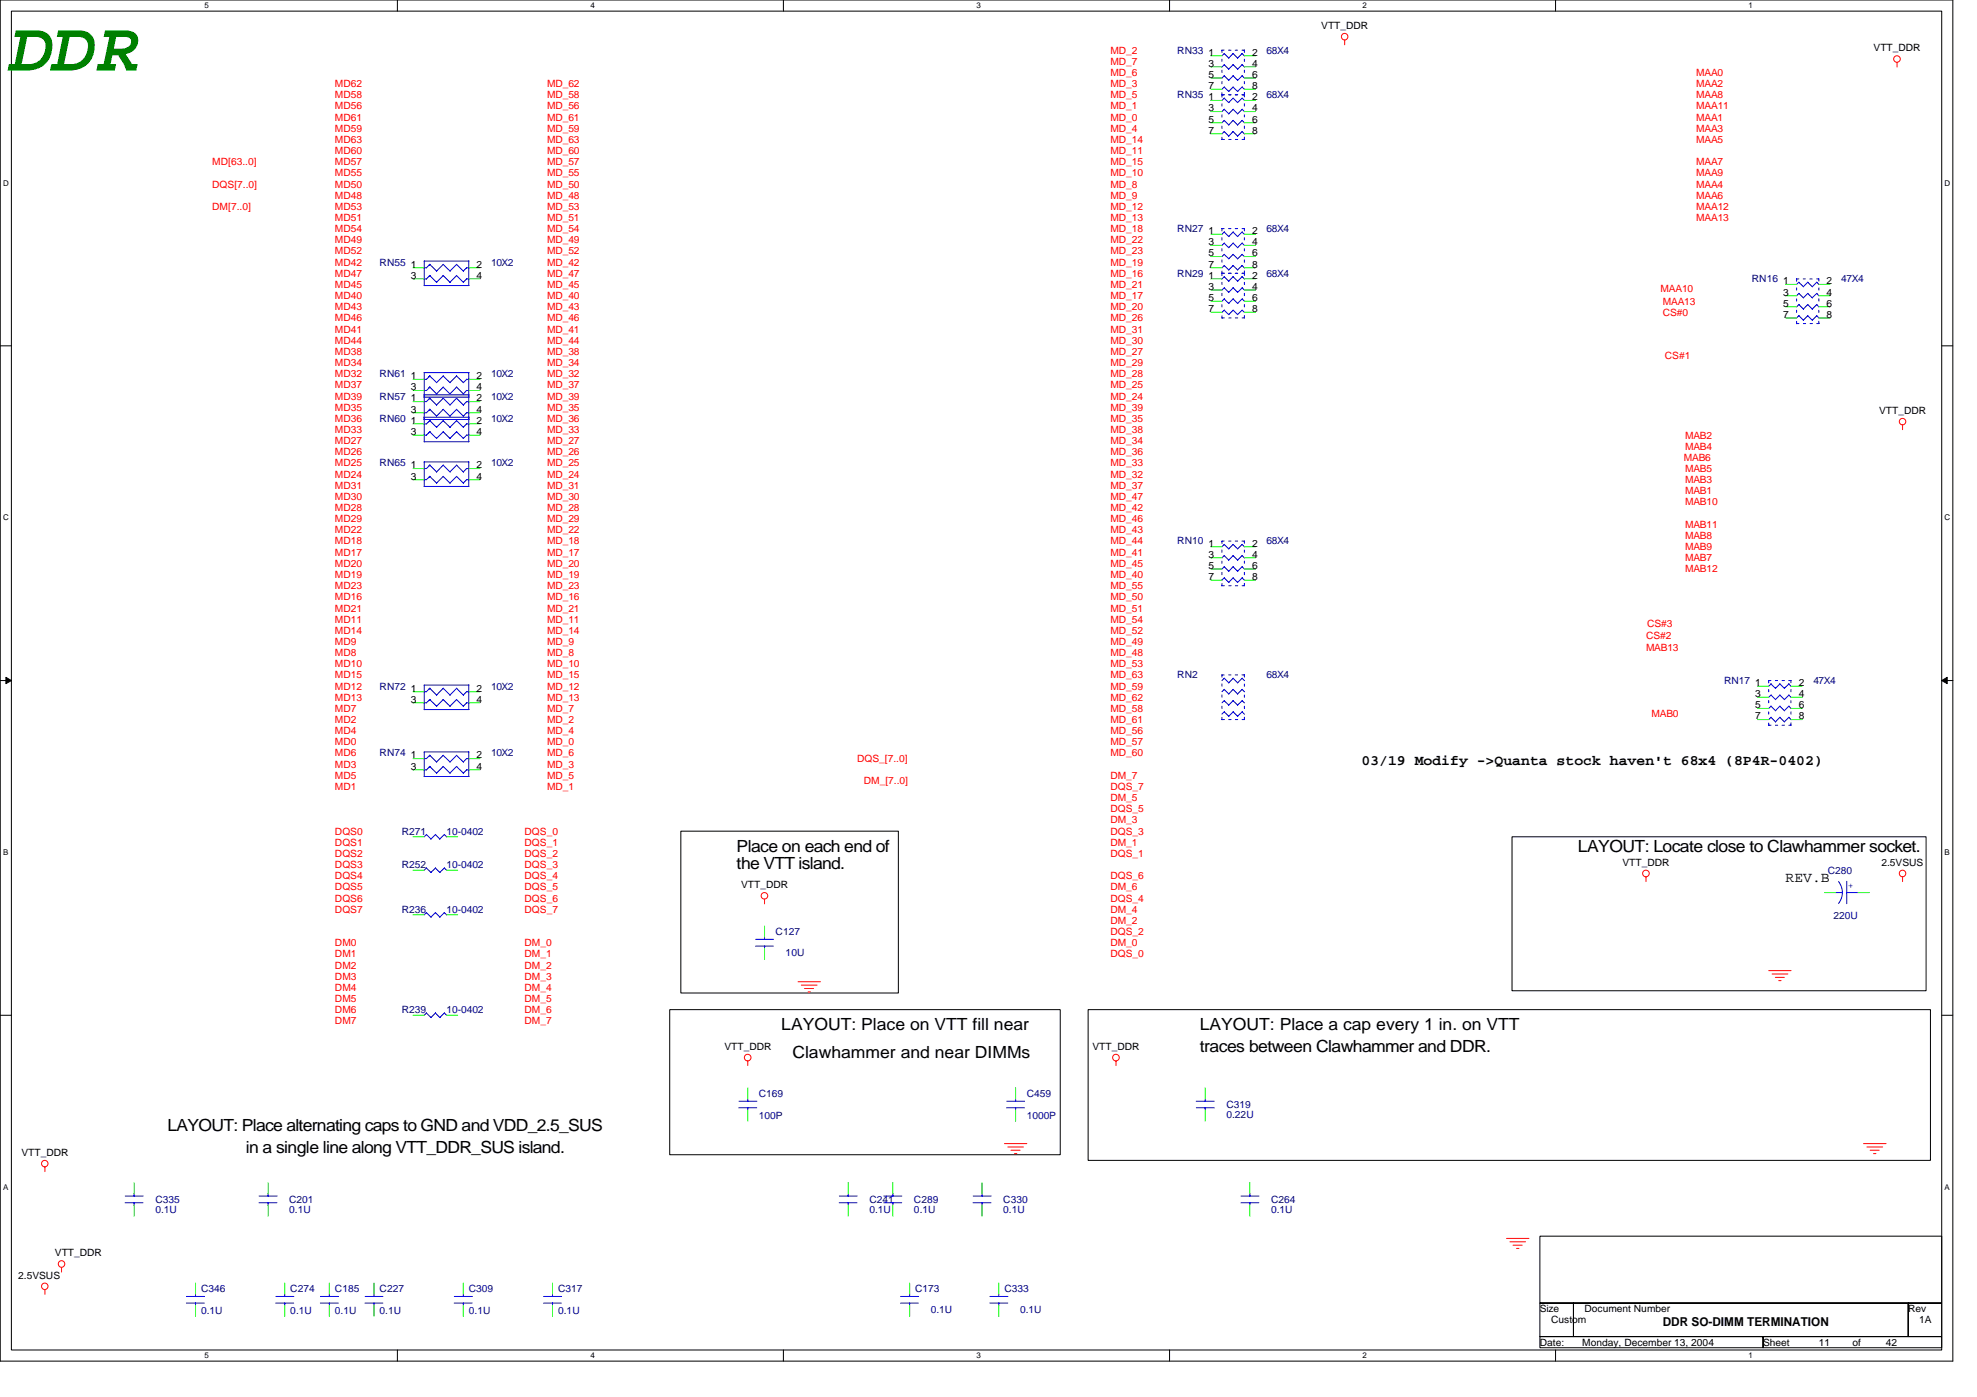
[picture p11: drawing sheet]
<svg xmlns="http://www.w3.org/2000/svg" width="297mm" height="210mm" viewBox="0 0 297 210" stroke-linecap="round" stroke-linejoin="round" font-family="sans-serif">
<defs><g id="words">
<text font-size="10.7" fill="#008000" x="1.7" y="10.6">DDR</text>
<g font-size="2.5">
<text x="110.7" y="128">Place on each end of</text>
<text x="110.7" y="130.5">the VTT island.</text>
<text x="237.1" y="128">LAYOUT: Locate close to Clawhammer socket.</text>
<text x="117.4" y="154.8">LAYOUT: Place on VTT fill near</text>
<text x="180.3" y="154.8">LAYOUT: Place a cap every 1 in. on VTT</text>
<text x="119.1" y="159">Clawhammer and near DIMMs</text>
<text x="180.3" y="158.1">traces between Clawhammer and DDR.</text>
<text x="25.2" y="169.9">LAYOUT: Place alternating caps to GND and VDD_2.5_SUS</text>
<text x="36.9" y="173.2">in a single line along VTT_DDR_SUS island.</text>
</g>
<g font-size="2.2">
<text x="204.6" y="115">03/19 Modify -&gt;Quanta stock haven't 68x4 (8P4R-0402)</text>
<text x="268.3" y="132.5">REV.B</text>
</g>
<text font-size="1.8" x="249.8" y="199.2">DDR SO-DIMM TERMINATION</text>
<g font-size="1.5">
<text x="198.5" y="4.4">VTT_DDR</text>
<text x="181.6" y="8.4">1</text>
<text x="181.6" y="10">3</text>
<text x="181.6" y="11.7">5</text>
<text x="188.1" y="8.4">2</text>
<text x="188.1" y="10">4</text>
<text x="188.1" y="11.7">6</text>
<text x="281.5" y="7.7">VTT_DDR</text>
<text x="181.6" y="15.1">1</text>
<text x="181.6" y="16.7">3</text>
<text x="181.6" y="13.4">7</text>
<text x="188.1" y="15.1">2</text>
<text x="188.1" y="16.7">4</text>
<text x="188.1" y="13.4">8</text>
<text x="181.6" y="18.4">5</text>
<text x="181.6" y="20.1">7</text>
<text x="188.1" y="18.4">6</text>
<text x="188.1" y="20.1">8</text>
<text x="181.6" y="35.2">1</text>
<text x="188.1" y="35.2">2</text>
<text x="61.7" y="40.2">1</text>
<text x="61.7" y="41.9">3</text>
<text x="71.6" y="40.2">2</text>
<text x="71.6" y="41.9">4</text>
<text x="181.6" y="41.9">1</text>
<text x="181.6" y="36.9">3</text>
<text x="181.6" y="38.5">5</text>
<text x="181.6" y="40.2">7</text>
<text x="188.1" y="41.9">2</text>
<text x="188.1" y="36.9">4</text>
<text x="188.1" y="38.5">6</text>
<text x="188.1" y="40.2">8</text>
<text x="181.6" y="43.6">3</text>
<text x="181.6" y="45.2">5</text>
<text x="181.6" y="46.9">7</text>
<text x="188.1" y="43.6">4</text>
<text x="188.1" y="45.2">6</text>
<text x="188.1" y="46.9">8</text>
<text x="267.9" y="42.7">1</text>
<text x="267.9" y="44.4">3</text>
<text x="267.9" y="46.1">5</text>
<text x="267.9" y="47.8">7</text>
<text x="274.4" y="42.7">2</text>
<text x="274.4" y="44.4">4</text>
<text x="274.4" y="46.1">6</text>
<text x="274.4" y="47.8">8</text>
<text x="61.7" y="57">1</text>
<text x="61.7" y="58.7">3</text>
<text x="71.6" y="57">2</text>
<text x="71.6" y="58.7">4</text>
<text x="61.7" y="63.7">1</text>
<text x="61.7" y="65.4">3</text>
<text x="61.7" y="60.3">1</text>
<text x="61.7" y="62">3</text>
<text x="71.6" y="63.7">2</text>
<text x="71.6" y="65.4">4</text>
<text x="71.6" y="60.3">2</text>
<text x="71.6" y="62">4</text>
<text x="282.3" y="62.2">VTT_DDR</text>
<text x="61.7" y="70.4">1</text>
<text x="71.6" y="70.4">2</text>
<text x="61.7" y="72.1">3</text>
<text x="71.6" y="72.1">4</text>
<text x="181.6" y="82.1">1</text>
<text x="181.6" y="83.8">3</text>
<text x="188.1" y="82.1">2</text>
<text x="188.1" y="83.8">4</text>
<text x="181.6" y="85.5">5</text>
<text x="181.6" y="87.1">7</text>
<text x="188.1" y="85.5">6</text>
<text x="188.1" y="87.1">8</text>
<text x="61.7" y="103.9">1</text>
<text x="61.7" y="105.6">3</text>
<text x="71.6" y="103.9">2</text>
<text x="71.6" y="105.6">4</text>
<text x="263.7" y="103.1">1</text>
<text x="263.7" y="104.8">3</text>
<text x="263.7" y="106.4">5</text>
<text x="270.3" y="103.1">2</text>
<text x="270.3" y="104.8">4</text>
<text x="270.3" y="106.4">6</text>
<text x="61.7" y="114">1</text>
<text x="71.6" y="114">2</text>
<text x="263.7" y="108.1">7</text>
<text x="270.3" y="108.1">8</text>
<text x="61.7" y="115.7">3</text>
<text x="71.6" y="115.7">4</text>
<text x="243.8" y="130.1">VTT_DDR</text>
<text x="282.7" y="130.1">2.5VSUS</text>
<text x="111.4" y="133.5">VTT_DDR</text>
<text x="108.8" y="157.8">VTT_DDR</text>
<text x="164.1" y="157.8">VTT_DDR</text>
<text x="3.2" y="173.7">VTT_DDR</text>
<text x="8.3" y="188.8">VTT_DDR</text>
<text x="2.7" y="192.1">2.5VSUS</text>
<text x="231.4" y="197.1">Size</text>
<text x="238.1" y="197.1">Document Number</text>
<text x="286.7" y="197.1">Rev</text>
<text x="231.4" y="202.2">Date:</text>
<text x="233.1" y="198.8">Custom</text>
<text x="237.7" y="202.2">Monday, December 13, 2004</text>
<text x="264.9" y="202.2">Sheet</text>
<text x="273.3" y="202.2">11</text>
<text x="278.3" y="202.2">of</text>
<text x="283.4" y="202.2">42</text>
<text x="288.4" y="198.8">1A</text>
</g>
<g font-size="1.5" fill="#f00">
<text x="166.8" y="8.1">MD_2</text>
<text x="166.8" y="11.4">MD_6</text>
<text x="166.8" y="9.7">MD_7</text>
<text x="254.8" y="11.4">MAA0</text>
<text x="50.3" y="16.4">MD56</text>
<text x="50.3" y="14.8">MD58</text>
<text x="50.3" y="13.1">MD62</text>
<text x="82.2" y="13.1">MD_62</text>
<text x="82.2" y="16.4">MD_56</text>
<text x="82.2" y="14.8">MD_58</text>
<text x="166.8" y="13.1">MD_3</text>
<text x="166.8" y="14.8">MD_5</text>
<text x="166.8" y="16.4">MD_1</text>
<text x="254.8" y="16.4">MAA11</text>
<text x="254.8" y="14.8">MAA8</text>
<text x="254.8" y="13.1">MAA2</text>
<text x="50.3" y="23.1">MD60</text>
<text x="50.3" y="21.5">MD63</text>
<text x="50.3" y="18.1">MD61</text>
<text x="50.3" y="19.8">MD59</text>
<text x="82.2" y="23.1">MD_60</text>
<text x="82.2" y="19.8">MD_59</text>
<text x="82.2" y="21.5">MD_63</text>
<text x="82.2" y="18.1">MD_61</text>
<text x="166.8" y="18.1">MD_0</text>
<text x="166.8" y="21.5">MD_14</text>
<text x="166.8" y="19.8">MD_4</text>
<text x="166.8" y="23.1">MD_11</text>
<text x="254.8" y="18.1">MAA1</text>
<text x="254.8" y="19.8">MAA3</text>
<text x="254.8" y="21.5">MAA5</text>
<text x="31.9" y="28.2">DQS[7..0]</text>
<text x="31.9" y="24.8">MD[63..0]</text>
<text x="50.3" y="24.8">MD57</text>
<text x="50.3" y="29.8">MD48</text>
<text x="50.3" y="28.2">MD50</text>
<text x="50.3" y="26.5">MD55</text>
<text x="82.2" y="29.8">MD_48</text>
<text x="82.2" y="28.2">MD_50</text>
<text x="82.2" y="26.5">MD_55</text>
<text x="82.2" y="24.8">MD_57</text>
<text x="166.8" y="29.8">MD_9</text>
<text x="166.8" y="24.8">MD_15</text>
<text x="166.8" y="28.2">MD_8</text>
<text x="166.8" y="26.5">MD_10</text>
<text x="254.8" y="26.5">MAA9</text>
<text x="254.8" y="29.8">MAA6</text>
<text x="254.8" y="24.8">MAA7</text>
<text x="254.8" y="28.2">MAA4</text>
<text x="31.9" y="31.5">DM[7..0]</text>
<text x="50.3" y="31.5">MD53</text>
<text x="50.3" y="33.2">MD51</text>
<text x="50.3" y="34.9">MD54</text>
<text x="82.2" y="33.2">MD_51</text>
<text x="82.2" y="34.9">MD_54</text>
<text x="82.2" y="31.5">MD_53</text>
<text x="166.8" y="34.9">MD_18</text>
<text x="166.8" y="33.2">MD_13</text>
<text x="166.8" y="31.5">MD_12</text>
<text x="254.8" y="33.2">MAA13</text>
<text x="254.8" y="31.5">MAA12</text>
<text x="50.3" y="41.6">MD47</text>
<text x="50.3" y="39.9">MD42</text>
<text x="50.3" y="36.6">MD49</text>
<text x="50.3" y="38.2">MD52</text>
<text x="82.2" y="41.6">MD_47</text>
<text x="82.2" y="39.9">MD_42</text>
<text x="82.2" y="36.6">MD_49</text>
<text x="82.2" y="38.2">MD_52</text>
<text x="166.8" y="41.6">MD_16</text>
<text x="166.8" y="39.9">MD_19</text>
<text x="166.8" y="38.2">MD_23</text>
<text x="166.8" y="36.6">MD_22</text>
<text x="50.3" y="43.3">MD45</text>
<text x="50.3" y="46.6">MD43</text>
<text x="50.3" y="44.9">MD40</text>
<text x="82.2" y="43.3">MD_45</text>
<text x="82.2" y="46.6">MD_43</text>
<text x="82.2" y="44.9">MD_40</text>
<text x="166.8" y="44.9">MD_17</text>
<text x="166.8" y="46.6">MD_20</text>
<text x="166.8" y="43.3">MD_21</text>
<text x="249.5" y="43.9">MAA10</text>
<text x="249.8" y="47.5">CS#0</text>
<text x="249.8" y="45.8">MAA13</text>
<text x="50.3" y="53.3">MD38</text>
<text x="50.3" y="48.3">MD46</text>
<text x="50.3" y="50">MD41</text>
<text x="50.3" y="51.6">MD44</text>
<text x="82.2" y="51.6">MD_44</text>
<text x="82.2" y="53.3">MD_38</text>
<text x="82.2" y="48.3">MD_46</text>
<text x="82.2" y="50">MD_41</text>
<text x="166.8" y="51.6">MD_30</text>
<text x="166.8" y="48.3">MD_26</text>
<text x="166.8" y="50">MD_31</text>
<text x="166.8" y="53.3">MD_27</text>
<text x="250.1" y="54">CS#1</text>
<text x="50.3" y="58.4">MD37</text>
<text x="50.3" y="56.7">MD32</text>
<text x="50.3" y="55">MD34</text>
<text x="82.2" y="56.7">MD_32</text>
<text x="82.2" y="55">MD_34</text>
<text x="82.2" y="58.4">MD_37</text>
<text x="166.8" y="58.4">MD_25</text>
<text x="166.8" y="55">MD_29</text>
<text x="166.8" y="56.7">MD_28</text>
<text x="50.3" y="61.7">MD35</text>
<text x="50.3" y="65">MD33</text>
<text x="50.3" y="63.4">MD36</text>
<text x="50.3" y="60">MD39</text>
<text x="82.2" y="63.4">MD_36</text>
<text x="82.2" y="60">MD_39</text>
<text x="82.2" y="61.7">MD_35</text>
<text x="82.2" y="65">MD_33</text>
<text x="166.8" y="60">MD_24</text>
<text x="166.8" y="63.4">MD_35</text>
<text x="166.8" y="65">MD_38</text>
<text x="166.8" y="61.7">MD_39</text>
<text x="253.2" y="65.9">MAB2</text>
<text x="50.3" y="71.8">MD24</text>
<text x="50.3" y="70.1">MD25</text>
<text x="50.3" y="68.4">MD26</text>
<text x="50.3" y="66.7">MD27</text>
<text x="82.2" y="71.8">MD_24</text>
<text x="82.2" y="70.1">MD_25</text>
<text x="82.2" y="66.7">MD_27</text>
<text x="82.2" y="68.4">MD_26</text>
<text x="166.8" y="66.7">MD_34</text>
<text x="166.8" y="70.1">MD_33</text>
<text x="166.8" y="71.8">MD_32</text>
<text x="166.8" y="68.4">MD_36</text>
<text x="253" y="69.2">MAB6</text>
<text x="253.2" y="67.6">MAB4</text>
<text x="253.2" y="70.9">MAB5</text>
<text x="50.3" y="76.8">MD28</text>
<text x="50.3" y="73.4">MD31</text>
<text x="50.3" y="75.1">MD30</text>
<text x="82.2" y="76.8">MD_28</text>
<text x="82.2" y="73.4">MD_31</text>
<text x="82.2" y="75.1">MD_30</text>
<text x="166.8" y="73.4">MD_37</text>
<text x="166.8" y="76.8">MD_42</text>
<text x="166.8" y="75.1">MD_47</text>
<text x="253.2" y="72.6">MAB3</text>
<text x="253.2" y="74.3">MAB1</text>
<text x="253.2" y="75.9">MAB10</text>
<text x="50.3" y="83.5">MD17</text>
<text x="50.3" y="81.8">MD18</text>
<text x="50.3" y="78.5">MD29</text>
<text x="50.3" y="80.1">MD22</text>
<text x="82.2" y="83.5">MD_17</text>
<text x="82.2" y="81.8">MD_18</text>
<text x="82.2" y="78.5">MD_29</text>
<text x="82.2" y="80.1">MD_22</text>
<text x="166.8" y="80.1">MD_43</text>
<text x="166.8" y="83.5">MD_41</text>
<text x="166.8" y="78.5">MD_46</text>
<text x="166.8" y="81.8">MD_44</text>
<text x="253.2" y="82.7">MAB9</text>
<text x="253.2" y="81">MAB8</text>
<text x="253.2" y="79.3">MAB11</text>
<text x="50.3" y="85.2">MD20</text>
<text x="50.3" y="86.8">MD19</text>
<text x="50.3" y="88.5">MD23</text>
<text x="82.2" y="86.8">MD_19</text>
<text x="82.2" y="88.5">MD_23</text>
<text x="82.2" y="85.2">MD_20</text>
<text x="166.8" y="85.2">MD_45</text>
<text x="166.8" y="88.5">MD_55</text>
<text x="166.8" y="86.8">MD_40</text>
<text x="253.2" y="86">MAB12</text>
<text x="253.2" y="84.3">MAB7</text>
<text x="50.3" y="91.9">MD21</text>
<text x="50.3" y="93.6">MD11</text>
<text x="50.3" y="90.2">MD16</text>
<text x="50.3" y="95.2">MD14</text>
<text x="82.2" y="93.6">MD_11</text>
<text x="82.2" y="90.2">MD_16</text>
<text x="82.2" y="95.2">MD_14</text>
<text x="82.2" y="91.9">MD_21</text>
<text x="166.8" y="90.2">MD_50</text>
<text x="166.8" y="91.9">MD_51</text>
<text x="166.8" y="93.6">MD_54</text>
<text x="166.8" y="95.2">MD_52</text>
<text x="247.5" y="94.2">CS#3</text>
<text x="50.3" y="98.6">MD8</text>
<text x="50.3" y="96.9">MD9</text>
<text x="50.3" y="100.3">MD10</text>
<text x="50.3" y="101.9">MD15</text>
<text x="82.2" y="100.3">MD_10</text>
<text x="82.2" y="101.9">MD_15</text>
<text x="82.2" y="96.9">MD_9</text>
<text x="82.2" y="98.6">MD_8</text>
<text x="166.8" y="98.6">MD_48</text>
<text x="166.8" y="96.9">MD_49</text>
<text x="166.8" y="101.9">MD_63</text>
<text x="166.8" y="100.3">MD_53</text>
<text x="247.3" y="96.1">CS#2</text>
<text x="247.3" y="97.7">MAB13</text>
<text x="50.3" y="103.6">MD12</text>
<text x="50.3" y="105.3">MD13</text>
<text x="50.3" y="107">MD7</text>
<text x="82.2" y="105.3">MD_13</text>
<text x="82.2" y="107">MD_7</text>
<text x="82.2" y="103.6">MD_12</text>
<text x="166.8" y="107">MD_58</text>
<text x="166.8" y="105.3">MD_62</text>
<text x="166.8" y="103.6">MD_59</text>
<text x="248.1" y="107.8">MAB0</text>
<text x="50.3" y="108.6">MD2</text>
<text x="50.3" y="113.7">MD6</text>
<text x="50.3" y="112">MD0</text>
<text x="50.3" y="110.3">MD4</text>
<text x="82.2" y="108.6">MD_2</text>
<text x="82.2" y="113.7">MD_6</text>
<text x="82.2" y="112">MD_0</text>
<text x="82.2" y="110.3">MD_4</text>
<text x="166.8" y="110.3">MD_56</text>
<text x="166.8" y="112">MD_57</text>
<text x="166.8" y="108.6">MD_61</text>
<text x="166.8" y="113.7">MD_60</text>
<text x="50.3" y="115.3">MD3</text>
<text x="50.3" y="118.7">MD1</text>
<text x="50.3" y="117">MD5</text>
<text x="82.2" y="117">MD_5</text>
<text x="82.2" y="115.3">MD_3</text>
<text x="82.2" y="118.7">MD_1</text>
<text x="128.8" y="114.5">DQS_[7..0]</text>
<text x="129.8" y="117.9">DM_[7..0]</text>
<text x="166.8" y="117">DM_7</text>
<text x="166.8" y="118.7">DQS_7</text>
<text x="50.3" y="125.4">DQS0</text>
<text x="78.8" y="125.4">DQS_0</text>
<text x="166.8" y="120.4">DM_5</text>
<text x="166.8" y="122">DQS_5</text>
<text x="166.8" y="125.4">DQS_3</text>
<text x="166.8" y="123.7">DM_3</text>
<text x="50.3" y="127.1">DQS1</text>
<text x="50.3" y="128.8">DQS2</text>
<text x="50.3" y="130.4">DQS3</text>
<text x="78.8" y="127.1">DQS_1</text>
<text x="78.8" y="128.8">DQS_2</text>
<text x="78.8" y="130.4">DQS_3</text>
<text x="166.8" y="128.8">DQS_1</text>
<text x="166.8" y="127.1">DM_1</text>
<text x="50.3" y="132.1">DQS4</text>
<text x="50.3" y="137.1">DQS7</text>
<text x="50.3" y="133.8">DQS5</text>
<text x="50.3" y="135.5">DQS6</text>
<text x="78.8" y="133.8">DQS_5</text>
<text x="78.8" y="132.1">DQS_4</text>
<text x="78.8" y="137.1">DQS_7</text>
<text x="78.8" y="135.5">DQS_6</text>
<text x="166.8" y="132.1">DQS_6</text>
<text x="166.8" y="133.8">DM_6</text>
<text x="166.8" y="135.5">DQS_4</text>
<text x="166.8" y="137.1">DM_4</text>
<text x="50.3" y="143.8">DM1</text>
<text x="50.3" y="142.2">DM0</text>
<text x="78.8" y="142.2">DM_0</text>
<text x="78.8" y="143.8">DM_1</text>
<text x="166.8" y="143.8">DQS_0</text>
<text x="166.8" y="142.2">DM_0</text>
<text x="166.8" y="140.5">DQS_2</text>
<text x="166.8" y="138.8">DM_2</text>
<text x="50.3" y="145.5">DM2</text>
<text x="50.3" y="147.2">DM3</text>
<text x="50.3" y="148.9">DM4</text>
<text x="78.8" y="147.2">DM_3</text>
<text x="78.8" y="148.9">DM_4</text>
<text x="78.8" y="145.5">DM_2</text>
<text x="50.3" y="153.9">DM7</text>
<text x="50.3" y="152.2">DM6</text>
<text x="50.3" y="150.6">DM5</text>
<text x="78.8" y="152.2">DM_6</text>
<text x="78.8" y="150.6">DM_5</text>
<text x="78.8" y="153.9">DM_7</text>
</g>
<g font-size="1.5" fill="#000080">
<text x="176.9" y="8.1">RN33</text>
<text x="190.3" y="8.1">68X4</text>
<text x="176.9" y="14.8">RN35</text>
<text x="190.3" y="14.8">68X4</text>
<text x="176.9" y="34.9">RN27</text>
<text x="190.3" y="34.9">68X4</text>
<text x="57" y="39.9">RN55</text>
<text x="73.8" y="39.9">10X2</text>
<text x="176.9" y="41.6">RN29</text>
<text x="190.3" y="41.6">68X4</text>
<text x="263.2" y="42.4">RN16</text>
<text x="276.6" y="42.4">47X4</text>
<text x="57" y="56.7">RN61</text>
<text x="73.8" y="56.7">10X2</text>
<text x="57" y="63.4">RN60</text>
<text x="57" y="60">RN57</text>
<text x="73.8" y="63.4">10X2</text>
<text x="73.8" y="60">10X2</text>
<text x="57" y="70.1">RN65</text>
<text x="73.8" y="70.1">10X2</text>
<text x="176.9" y="81.8">RN10</text>
<text x="190.3" y="81.8">68X4</text>
<text x="176.9" y="101.9">RN2</text>
<text x="190.3" y="101.9">68X4</text>
<text x="57" y="103.6">RN72</text>
<text x="73.8" y="103.6">10X2</text>
<text x="259" y="102.8">RN17</text>
<text x="272.5" y="102.8">47X4</text>
<text x="57" y="113.7">RN74</text>
<text x="73.8" y="113.7">10X2</text>
<text x="60.4" y="125.4">R271</text>
<text x="67.1" y="125.4">10-0402</text>
<text x="60.4" y="130.4">R252</text>
<text x="67.1" y="130.4">10-0402</text>
<text x="274.6" y="131.3">C280</text>
<text x="60.4" y="137.1">R236</text>
<text x="67.1" y="137.1">10-0402</text>
<text x="116.5" y="140.5">C127</text>
<text x="118" y="143.7">10U</text>
<text x="275.5" y="138.2">220U</text>
<text x="60.4" y="152.2">R239</text>
<text x="67.1" y="152.2">10-0402</text>
<text x="114" y="164.8">C169</text>
<text x="154.3" y="164.8">C459</text>
<text x="184.3" y="166.5">C319</text>
<text x="184.3" y="168">0.22U</text>
<text x="114" y="168.1">100P</text>
<text x="154.3" y="168.1">1000P</text>
<text x="23.3" y="180.7">C335</text>
<text x="23.3" y="182.2">0.1U</text>
<text x="43.5" y="180.7">C201</text>
<text x="43.5" y="182.2">0.1U</text>
<text x="130.6" y="180.7">C241</text>
<text x="130.6" y="182.2">0.1U</text>
<text x="137.3" y="180.7">C289</text>
<text x="137.3" y="182.2">0.1U</text>
<text x="150.7" y="180.7">C330</text>
<text x="150.7" y="182.2">0.1U</text>
<text x="191" y="180.7">C264</text>
<text x="191" y="182.2">0.1U</text>
<text x="30.2" y="194.1">C346</text>
<text x="30.2" y="197.5">0.1U</text>
<text x="43.6" y="194.1">C274</text>
<text x="43.6" y="197.5">0.1U</text>
<text x="50.3" y="194.1">C185</text>
<text x="50.3" y="197.5">0.1U</text>
<text x="57" y="194.1">C227</text>
<text x="57" y="197.5">0.1U</text>
<text x="70.4" y="194.1">C309</text>
<text x="70.4" y="197.5">0.1U</text>
<text x="83.9" y="194.1">C317</text>
<text x="83.9" y="197.5">0.1U</text>
<text x="137.5" y="194.1">C173</text>
<text x="139.8" y="197.3">0.1U</text>
<text x="150.9" y="194.1">C333</text>
<text x="153.3" y="197.3">0.1U</text>
</g>
<text font-size="1.5" fill="#00f" x="277.7" y="132.6" transform="rotate(90 277.7 132.6)">+</text>
<g font-size="1.2">
<text x="30.7" y="1.3">5</text>
<text x="88.7" y="1.3">4</text>
<text x="146.7" y="1.3">3</text>
<text x="204.7" y="1.3">2</text>
<text x="262.7" y="1.3">1</text>
<text x=".5" y="27.9">D</text>
<text x="292.2" y="27.9">D</text>
<text x=".5" y="78.2">C</text>
<text x="292.2" y="78.2">C</text>
<text x=".5" y="128.5">B</text>
<text x="292.2" y="128.5">B</text>
<text x=".5" y="178.8">A</text>
<text x="292.2" y="178.8">A</text>
<text x="30.7" y="204.1">5</text>
<text x="88.7" y="204.1">4</text>
<text x="146.7" y="204.1">3</text>
<text x="204.7" y="204.1">2</text>
<text x="262.7" y="204.1">1</text>
</g>
</g></defs>
<path d="M0 0h293.4v204.5h-293.4zM1.7 1.7h290v201.1h-290z" fill="none" stroke="#000" stroke-width=".15"/>
<g fill="#fff">
<path d="M30.7 .2h.7v1.3h-.7z"/>
<path d="M30.7 203h.7v1.4h-.7z"/>
</g>
<path d="M59.7 0v1.7M59.7 202.8v1.7" fill="none" stroke="#000" stroke-width=".15"/>
<g fill="#fff">
<path d="M88.7 .2h.7v1.3h-.7z"/>
<path d="M88.7 203h.7v1.4h-.7z"/>
</g>
<path d="M117.7 0v1.7M117.7 202.8v1.7" fill="none" stroke="#000" stroke-width=".15"/>
<g fill="#fff">
<path d="M146.7 .2h.7v1.3h-.7z"/>
<path d="M146.7 203h.7v1.4h-.7z"/>
</g>
<path d="M175.7 0v1.7M175.7 202.8v1.7" fill="none" stroke="#000" stroke-width=".15"/>
<g fill="#fff">
<path d="M204.7 .2h.7v1.3h-.7z"/>
<path d="M204.7 203h.7v1.4h-.7z"/>
</g>
<path d="M233.7 0v1.7M233.7 202.8v1.7" fill="none" stroke="#000" stroke-width=".15"/>
<g fill="#fff">
<path d="M262.7 .2h.7v1.3h-.7z"/>
<path d="M262.7 203h.7v1.4h-.7z"/>
<path d="M.5 26.8h.8v1.4h-.8z"/>
<path d="M292.2 26.8h.8v1.4h-.8z"/>
<path d="M.5 77.1h.8v1.3h-.8z"/>
<path d="M292.2 77.1h.8v1.3h-.8z"/>
</g>
<path d="M0 52h1.7M291.7 52h1.7" fill="none" stroke="#000" stroke-width=".15"/>
<g fill="#fff">
<path d="M.5 127.4h.7v1.3h-.7z"/>
<path d="M292.2 127.4h.7v1.3h-.7z"/>
</g>
<path d="M0 102.3h1.7M291.7 102.3h1.7" fill="none" stroke="#000" stroke-width=".15"/>
<path d="M.9 101.8l.8 .5-.8 .4zM291.7 102.3l.9-.5v.9z" fill="#000" stroke="#000" stroke-width=".15"/>
<g fill="#fff">
<path d="M.5 177.7h.7v1.3h-.7z"/>
<path d="M292.2 177.7h.7v1.3h-.7z"/>
</g>
<path d="M102.3 124.9h32.7v24.3h-32.7zM227.2 125.7h62.2v23.2h-62.2zM0 152.5h1.7M100.6 151.7h58.7v21.8h-58.7zM163.5 151.7h126.5v22.6h-126.5zM291.7 152.5h1.7M231.4 195.8h5v5h-5zM231.4 185.7h60.3v10.1h-60.3zM236.4 195.8h50.3v5h-50.3zM286.7 195.8h5v5h-5zM231.4 200.8h33.5v1.7h-33.5zM264.9 200.8h26.8v1.7h-26.8z" fill="none" stroke="#000" stroke-width=".15"/>
<g fill="none" stroke="#f00" stroke-width=".15">
<path d="M202 6v.7M285 9.4v.7M285.9 63.9v.7M114.9 135.1v.7M247.3 131.8v.7M285.9 131.8v.7M112.3 159.4v.7M119.9 147.5h3.4M120.4 148h2.4M120.9 148.5h1.3M121.4 149h.4M167.7 159.4v.7"/>
<path d="M265.7 145.8h3.4M266.3 146.3h2.3M266.7 146.9h1.4M267.2 147.3h.4M6.7 175.3v.7M150.9 171.8h3.4M151.4 172.3h2.4M151.9 172.8h1.4M152.4 173.3h.4M280 171.8h3.4M280.5 172.3h2.4M281 172.8h1.3"/>
<path d="M281.5 173.3h.4M6.7 193.8v.7M9.2 190.4v.7M226.4 186.1h3.3M226.9 186.6h2.3M227.3 187.1h1.4M227.9 187.6h.3"/>
<circle cx="202" cy="5.5" r=".49"/>
<circle cx="285" cy="8.9" r=".49"/>
<circle cx="285.9" cy="63.3" r=".49"/>
<circle cx="114.9" cy="134.6" r=".49"/>
<circle cx="247.3" cy="131.2" r=".5"/>
<circle cx="285.8" cy="131.2" r=".49"/>
<circle cx="112.3" cy="158.9" r=".5"/>
<circle cx="167.7" cy="158.9" r=".5"/>
<circle cx="6.7" cy="174.8" r=".49"/>
<circle cx="6.7" cy="193.3" r=".49"/>
<circle cx="9.2" cy="189.9" r=".49"/>
</g>
<g fill="none" stroke="#00f" stroke-width=".15">
<path d="M183.6 14.2h.4M183.6 7.5h.3M183.6 7.5v.4M183.6 8.9v.3M183.6 10.5v.4M183.6 12.2v.4M183.6 13.9v.7M183.6 15.6v.3M183.6 17.3v.3M183.6 18.9v.4M183.6 16.8l.4-.4 .6 .7M183.6 8.4l.4-.4 .6 .7"/>
<path d="M183.6 11.7l.4-.3 .6 .7M183.9 14.8l.7 .6M184 14.7l-.4 .4M184 18.1l-.4 .3M184 9.7l-.4 .4M184.6 14.2h.4M184.6 7.5h.4M185.3 14.8l.7 .6M185.3 16.4l.7 .7M185.3 18.1l.7 .7M185.3 19.8l.7 .7M185.3 8l.7 .7"/>
<path d="M185.3 9.7l.7 .7M185.3 11.4l.7 .7M185.3 13.1l.7 .7M185.3 14.7l-.7 .7M185.3 16.4l-.7 .7M185.3 18.1l-.7 .7-.7-.7M185.3 19.7l-.7 .7M185.3 8l-.7 .7M185.3 9.7l-.7 .7-.7-.7M185.3 11.4l-.7 .7M185.3 13.1l-.7 .7-.6-.7-.4 .3M185.6 14.2h.4"/>
<path d="M185.6 7.5h.3M186.6 14.2h.4M186.6 7.5h.4M186.6 14.8l.4 .3M186.6 16.4l.4 .4M186.6 18.1l.4 .4M186.6 19.8l.4 .3M186.6 8l.4 .4M186.6 9.7l.4 .4M186.6 11.4l.4 .3M186.6 13.1l.4 .3M186.6 14.7l-.7 .7"/>
<path d="M186.6 16.4l-.7 .7M186.6 18.1l-.7 .7M186.6 19.7l-.7 .7M186.6 8l-.7 .7M186.6 9.7l-.7 .7M186.6 11.4l-.7 .7M186.6 13.1l-.7 .6M187 7.5v.4M187 8.9v.3M187 10.5v.4M187 12.2v.4M187 13.9v.7"/>
<path d="M187 15.6v.3M187 17.3v.3M187 18.9v.4M64.6 39.7l1 1M64.6 39.7l-.5 .5h-.4M66.6 39.7l1 1M66.6 39.7l-1 1M68.6 39.7l1 1M68.6 39.7l-1 1M70.4 39.2v3.7M70.5 39.2h-6.8v3.7M183.6 34.4h.3"/>
<path d="M183.6 20.6v.4h.4M183.6 34.4v.3M183.6 35.7v.4M183.6 37.4v.3M183.6 39.1v.3M183.6 20.1l.4-.4 .6 .8M183.6 35.2l.4-.4 .6 .8M183.9 38.2l.7 .7M184 36.5l-.4 .4M184 38.2l-.4 .3M184.6 34.4h.4M184.6 21h.4"/>
<path d="M185.3 34.9l.7 .7M185.3 36.5l.7 .7M185.3 38.2l.7 .7M185.3 39.9l.7 .7M185.3 34.8l-.7 .7M185.3 36.5l-.7 .7-.7-.7M185.3 38.2l-.7 .7M185.3 39.9l-.7 .7-.6-.7-.4 .3M185.6 34.4h.3M185.6 21h.4M186.6 34.4h.4M186.6 21h.4"/>
<path d="M186.6 34.9l.4 .3M186.6 36.5l.4 .4M186.6 38.2l.4 .4M186.6 39.9l.4 .4M186.6 34.8l-.7 .7M186.6 36.5l-.7 .7M186.6 38.2l-.7 .7M186.6 39.9l-.7 .7M187 20.6v.4M187 34.3v.4M187 35.7v.4M187 37.4v.3"/>
<path d="M187 39.1v.3M63.7 59.7h6.8M63.7 59.3h6.8M63.7 42.9h6.8M64.6 56.5l1 1M64.6 58.2l1 1M64.6 59.8l1 1.1M64.6 41.4l1 1M64.6 56.5l-.5 .5h-.4M64.6 58.1l-.5 .6h-.4M64.6 41.4l-.5 .5h-.4M64.6 59.8l-.5 .5h-.4"/>
<path d="M65.6 42.4l1-1 1 1M66.6 59.8l1 1.1M66.6 56.5l-1 1M66.6 58.1l-1 1.1M66.6 59.8l-1 1.1M68.6 56.5l1 1M68.6 58.2l1 1M68.6 59.8l1 1.1M68.6 41.4l1 1M68.6 56.5l-1 1-1-1M68.6 58.1l-1 1.1-1-1M68.6 59.8l-1 1.1"/>
<path d="M68.6 41.4l-1 1M70.1 57h.4M70.1 58.7h.4M70.1 41.9h.4M70.1 40.2h.4M70.1 57l-.5 .5M70.1 58.7l-.5 .5M70.1 40.2l-.5 .5M70.1 41.9l-.5 .5M70.4 56v10.4M70.5 56h-6.8v10.4M183.6 41.1h.4"/>
<path d="M183.6 40.7v.7M183.6 42.4v.4M183.6 44.1v.3M183.6 45.8v.3M183.6 47.4v.4h.4M183.6 43.6l.4-.4 .6 .7M183.9 46.6l.7 .7M184 41.6l-.4 .3M184 44.9l-.4 .4M184 46.6l-.4 .3M184.6 41.1h.4M184.6 47.8h.4"/>
<path d="M185.3 41.6l.7 .7M185.3 43.2l.7 .7M185.3 44.9l.7 .7M185.3 46.6l.7 .7M185.3 41.6l-.7 .7-.7-.7M185.3 43.2l-.7 .7M185.3 44.9l-.7 .7-.7-.7M185.3 46.6l-.7 .7M185.6 41.1h.4M185.6 47.8h.4M186.6 41.1h.4M186.6 47.8h.4"/>
<path d="M186.6 41.6l.4 .3M186.6 43.2l.4 .4M186.6 44.9l.4 .4M186.6 46.6l.4 .3M186.6 41.6l-.7 .6M186.6 43.2l-.7 .7M186.6 44.9l-.7 .7M186.6 46.6l-.7 .7M187 40.7v.7M187 42.4v.4M187 44.1v.3M187 45.8v.3"/>
<path d="M187 47.4v.4M269.9 43.2v.4M269.9 44.9v.4M269.9 46.6v.3M269.9 48.3v.3M269.9 48.6h.4M270.3 41.9h-.4v.4M270.3 42.4l.7 .7M270.3 44.1l.7 .7M270.3 45.8l.7 .7M270.3 47.4l.7 .7M270.3 42.4l-.4 .3"/>
<path d="M270.3 44.1l-.4 .3M270.3 45.7l-.4 .4M270.3 47.4l-.4 .4M270.9 41.9h.4M271 48.6h.3M271.6 42.4l.7 .7M271.6 44.1l.7 .7M271.6 45.8l.7 .7M271.6 47.4l.7 .7M271.6 42.4l-.6 .7M271.6 44.1l-.6 .6M271.6 45.7l-.6 .7"/>
<path d="M271.6 47.4l-.6 .7M271.9 41.9h.4M271.9 48.6h.4M272.9 41.9h.4M273 48.6h.3M273 42.4l.3 .4M273 44.1l.3 .3M273 45.8l.3 .3M273 47.4l.3 .4M273 42.4l-.7 .7M273 44.1l-.7 .6M273 45.7l-.7 .7"/>
<path d="M273 47.4l-.7 .7M273.3 41.9v.3M273.3 43.2v.4M273.3 44.9v.4M273.3 46.6v.3M273.3 48.3v.3M63.7 62.7h6.8M63.7 66.4h6.8M63.7 63h6.8M64.4 63.4l.2-.2-.5 .5h-.4M64.4 71.8l.2-.2-.5 .5h-.4M64.6 63.2l1 1"/>
<path d="M64.6 64.9l1 1M64.6 69.9l1 1M64.6 71.6l1 1M64.6 61.5l1 1M64.6 64.9l-.5 .5h-.4M64.6 69.9l-.5 .5h-.4M64.6 61.5l-.5 .5h-.4M66.6 63.2l1 1M66.6 71.6l1 1M66.6 63.2l-1 1M66.6 69.9l-1 1M66.6 71.6l-1 1"/>
<path d="M66.6 61.5l-1 1M68.6 63.2l1 1M68.6 64.9l1 1M68.6 69.9l1 1M68.6 71.6l1 1M68.6 61.5l1 1M68.6 63.2l-1 1M68.6 64.9l-1 1-1-1-1 1M68.6 69.9l-1 1-1-1M68.6 71.6l-1 1M68.6 61.5l-1 1-1-1M70.1 63.7h.4"/>
<path d="M70.1 65.4h.4M70.1 70.4h.4M70.1 72.1h.4M70.1 60.3h.4M70.1 62h.4M70.1 63.7l-.5 .5M70.1 65.4l-.5 .5M70.1 70.4l-.5 .5M70.1 72.1l-.5 .5M70.1 60.3l-.5 .6M70.1 62l-.5 .5M70.4 69.4v3.7"/>
<path d="M70.5 69.4h-6.8v3.7h6.8M183.6 81.3h.3M183.6 81.3v.4M183.6 82.6v.4M183.6 84.3v.3M183.6 86v.4M183.6 87.7v.3M183.6 88h.4M183.9 81.8l.7 .7M183.9 85.2l.7 .7M184 81.8l-.4 .3M184 83.5l-.4 .3"/>
<path d="M184 85.1l-.4 .4M184 86.8l-.4 .4M184.6 81.3h.4M184.6 88h.4M185.3 81.8l.7 .7M185.3 83.5l.7 .7M185.3 85.2l.7 .7M185.3 86.8l.7 .7M185.3 81.8l-.7 .7M185.3 83.5l-.7 .7-.7-.7M185.3 85.1l-.7 .7M185.3 86.8l-.7 .7-.7-.7"/>
<path d="M185.6 81.3h.3M185.6 88h.4M186.6 81.3h.4v.3M186.6 88h.4M186.6 81.8l.4 .4M186.6 83.5l.4 .3M186.6 85.2l.4 .3M186.6 86.8l.4 .4M186.6 81.8l-.7 .7M186.6 83.5l-.7 .7M186.6 85.1l-.7 .7M186.6 86.8l-.7 .7"/>
<path d="M187 82.6v.4M187 84.3v.3M187 86v.4M187 87.7v.3M63.7 106.6h6.8M63.7 116.7h6.8M64.4 105.3l.2-.2-.5 .5h-.4M64.4 113.7l.2-.2-.5 .5h-.4M64.6 103.4l1 1.1M64.6 105.1l1 1M64.6 113.5l1 1M64.6 115.2l1 1"/>
<path d="M64.6 103.4l-.5 .5h-.4M64.6 115.1l-.5 .6h-.4M65.6 104.4l1-1 1 1.1M66.6 113.5l1 1M66.6 113.5l-1 1M68.6 103.4l1 1.1M68.6 105.1l1 1M68.6 113.5l1 1M68.6 115.2l1 1M68.6 103.4l-1 1M68.6 105.1l-1 1-1-1-1 1M68.6 113.5l-1 1"/>
<path d="M68.6 115.1l-1 1.1-1-1.1-1 1.1M70.1 103.9h.4M70.1 105.6h.4M70.1 114h.4M70.1 115.7h.4M70.1 103.9l-.5 .5M70.1 105.6l-.5 .5M70.1 114l-.5 .5M70.1 115.7l-.5 .5M70.4 102.9v3.7M70.4 113v3.7M70.5 102.9h-6.8v3.7"/>
<path d="M70.5 113h-6.8v3.7M183.6 101.4h.3M183.6 101.4v.4M183.6 102.8v.3M183.6 104.4v.4M183.6 106.1v.4M183.6 107.8v.3M183.6 108.1h.4M183.6 102.3l.4-.4 .6 .7M183.9 105.3l.7 .7M184 103.6l-.4 .3M184 105.3l-.4 .3"/>
<path d="M184.6 101.4h.4M184.6 108.1h.4M185.3 101.9l.7 .7M185.3 103.6l.7 .7M185.3 105.3l.7 .7M185.3 107l.7 .6M185.3 101.9l-.7 .7M185.3 103.6l-.7 .7-.7-.7M185.3 105.3l-.7 .6M185.3 106.9l-.7 .7-.6-.7-.4 .4M185.6 101.4h.3M185.6 108.1h.4"/>
<path d="M186.6 101.4h.4M186.6 108.1h.4M186.6 101.9l.4 .4M186.6 103.6l.4 .3M186.6 105.3l.4 .3M186.6 107l.4 .3M186.6 101.9l-.7 .7M186.6 103.6l-.7 .7M186.6 105.3l-.7 .6M186.6 106.9l-.7 .7M187 101.4v.3M187 102.8v.3"/>
<path d="M187 104.4v.4M187 106.1v.4M187 107.8v.3M265.7 102.3h.4M265.7 102.3v.3M265.7 103.6v.3M265.7 105.3v.3M265.7 107v.3M265.7 108.6v.4M265.7 109h.4M265.7 104.8l.4-.4 .7 .7M265.7 108.1l.4-.3 .7 .7"/>
<path d="M266.1 102.8l.7 .6M266.1 102.7l-.4 .4M266.1 106.1l-.4 .3M266.7 102.3h.4M266.8 109h.3M267.4 102.8l.7 .6M267.4 104.4l.7 .7M267.4 106.1l.7 .7M267.4 107.8l.7 .7M267.4 102.7l-.6 .7M267.4 104.4l-.6 .7M267.4 106.1l-.6 .7-.7-.7"/>
<path d="M267.4 107.8l-.6 .7M267.7 102.3h.4M267.8 109h.3M268.7 102.3l.4-.1v.4M268.8 102.8l.3 .3M268.8 104.4l.3 .4M268.8 106.1l.3 .4M268.8 107.8l.3 .3M268.8 102.7l-.7 .7M268.8 104.4l-.7 .7M268.8 106.1l-.7 .7M268.8 107.8l-.7 .7"/>
<path d="M269.1 108.6v.4h-.3M269.1 103.6v.3M269.1 105.3v.3M269.1 107v.3M63.7 130.7l.4-.3 .7 .7 .6-.7 .7 .7M63.7 125.7l.4-.3 .7 .7M63.7 137.5l.4-.4 .7 .7M64.7 126.1l.7-.7 .7 .7M64.7 137.8l.7-.7 .7 .7M66.8 130.4l.3 .4M66.8 125.4l.3 .4M66.8 137.1l.3 .4"/>
<path d="M66.8 130.4l-.7 .7M66.8 125.4l-.7 .7M66.8 137.1l-.7 .7M275.8 134.1h1M276.2 132.5l.4 .6 .2 1M276.8 134.1l-.1 .7-.5 .9M277.4 134.1h1.8M277.5 132.4v3.4M63.7 152.5l.4-.3 .7 .7M64.7 152.9l.7-.7 .7 .7M66.8 152.2l.3 .4M66.8 152.2l-.7 .7"/>
<path d="M113.5 142.2h2.7M113.5 141.1h2.7M114.9 140.8v.4M114.9 142.1v.4M18.8 179.7h2.7M20.1 179.4v.3M38.9 179.7h2.7M40.3 179.4v.3M111 166.5h2.7M111 165.5h2.7M112.3 165.1v.4M112.3 166.4v.4"/>
<path d="M126.1 179.7h2.7M127.4 179.4v.3M132.8 179.7h2.7M134.2 179.4v.3M146.2 179.7h2.7M147.5 179.4v.3M151.2 166.5h2.7M151.3 165.5h2.6M152.6 165.1v.4M152.6 166.4v.4M179.7 165.5h2.7M179.7 166.5h2.8"/>
<path d="M181.1 165.1v.4M181.1 166.4v.4M186.5 179.7h2.7M187.8 179.4v.3M18.8 180.7h2.7M20.1 180.7v.3M28 195.8h2.7M28 194.8h2.7M29.4 194.5v.3M29.4 195.8v.3M38.9 180.7h2.7M40.3 180.7v.3"/>
<path d="M41.4 195.8h2.7M41.4 194.8h2.8M42.8 194.5v.3M42.8 195.8v.3M48.1 195.8h2.7M48.2 194.8h2.7M49.5 194.5v.3M49.5 195.8v.3M54.8 195.8h2.7M54.9 194.8h2.6M56.2 194.5v.3M56.2 195.8v.3"/>
<path d="M68.2 195.8h2.7M68.3 194.8h2.7M69.6 194.5v.3M69.6 195.8v.3M81.7 195.8h2.7M81.7 194.8h2.7M83 194.5v.3M83 195.8v.3M126.1 180.7h2.7M127.4 180.7v.3M132.8 180.7h2.7M134.2 180.7v.3"/>
<path d="M135.3 195.8h2.7M135.3 194.8h2.7M136.7 194.5v.3M136.7 195.8v.3M146.2 180.7h2.7M147.5 180.7v.3M148.7 195.8h2.7M148.7 194.8h2.7M150.1 194.5v.3M150.1 195.8v.3M186.4 180.7h2.7M187.8 180.7v.3"/>
</g>
<g fill="none" stroke="#0f0" stroke-width=".15">
<path d="M181.9 15.1h1.7M181.9 16.8h1.7M181.9 18.4h1.7M181.9 8.4h1.7M181.9 10.1h1.7M181.9 11.7h1.7M181.9 13.4h1.7M187 15.1h1.6M187 16.8h1.6M187 18.4h1.6M187 8.4h1.6M187 10.1h1.6"/>
<path d="M187 11.7h1.6M187 13.4h1.6M181.9 20.1h1.7M181.9 35.2h1.7M181.9 36.9h1.7M181.9 38.5h1.7M187 20.1h1.6M187 35.2h1.6M187 36.9h1.6M187 38.5h1.6M62.1 57h1.6M62.1 58.7h1.6"/>
<path d="M62.1 41.9h1.6M62.1 40.2h1.6M70.4 57h1.7M70.4 58.7h1.7M70.4 41.9h1.7M70.4 40.2h1.7M181.9 41.9h1.7M181.9 43.6h1.7M181.9 45.3h1.7M181.9 46.9h1.7M181.9 40.2h1.7M187 41.9h1.6"/>
<path d="M187 43.6h1.6M187 45.3h1.6M187 46.9h1.6M187 40.2h1.6M268.3 42.7h1.6M268.3 44.4h1.6M268.3 46.1h1.6M268.3 47.8h1.6M273.3 42.7h1.7M273.3 44.4h1.7M273.3 46.1h1.7M273.3 47.8h1.7"/>
<path d="M62.1 63.7h1.6M62.1 65.4h1.6M62.1 70.4h1.6M62.1 72.1h1.6M62.1 60.3h1.6M62.1 62h1.6M70.4 63.7h1.7M70.4 65.4h1.7M70.4 70.4h1.7M70.4 72.1h1.7M70.4 60.3h1.7M70.4 62h1.7"/>
<path d="M181.9 82.1h1.7M181.9 83.8h1.7M181.9 85.5h1.7M181.9 87.2h1.7M187 82.1h1.6M187 83.8h1.6M187 85.5h1.6M187 87.2h1.6M62.1 103.9h1.6M62.1 105.6h1.6M62.1 114h1.6M62.1 115.7h1.6"/>
<path d="M70.4 103.9h1.7M70.4 105.6h1.7M70.4 114h1.7M70.4 115.7h1.7M264.1 103.1h1.6M264.1 104.8h1.6M264.1 106.4h1.6M264.1 108.1h1.6M269.1 103.1h1.7M269.1 104.8h1.7M269.1 106.4h1.7M269.1 108.1h1.7"/>
<path d="M62.1 130.7h1.6M62.1 125.7h1.6M62.1 137.5h1.6M67.1 130.7h1.7M67.1 125.7h1.7M67.1 137.5h1.7M114.9 139.1v1.7M274.1 134.1h1.7M279.2 134.1h1.6M62.1 152.5h1.6M67.1 152.5h1.7M114.9 142.5v1.7"/>
<path d="M20.1 177.7v1.7M40.3 177.7v1.7M112.3 163.4v1.7M112.3 166.8v1.7M127.4 177.7v1.7M134.2 177.7v1.7M147.5 177.7v1.7M152.6 163.4v1.7M152.6 166.8v1.7M181.1 163.4v1.7M181.1 166.8v1.7M187.8 177.7v1.7"/>
<path d="M20.1 181v1.7M29.4 192.8v1.7M29.4 196.1v1.7M40.3 181v1.7M42.8 192.8v1.7M42.8 196.1v1.7M49.5 192.8v1.7M49.5 196.1v1.7M56.2 192.8v1.7M56.2 196.1v1.7M69.6 192.8v1.7M69.6 196.1v1.7"/>
<path d="M83 192.8v1.7M83 196.1v1.7M127.4 181v1.7M134.2 181v1.7M136.7 192.8v1.7M136.7 196.1v1.7M147.5 181v1.7M150.1 192.8v1.7M150.1 196.1v1.7M187.8 181v1.7"/>
</g>
<use href="#words"/>
</svg>
